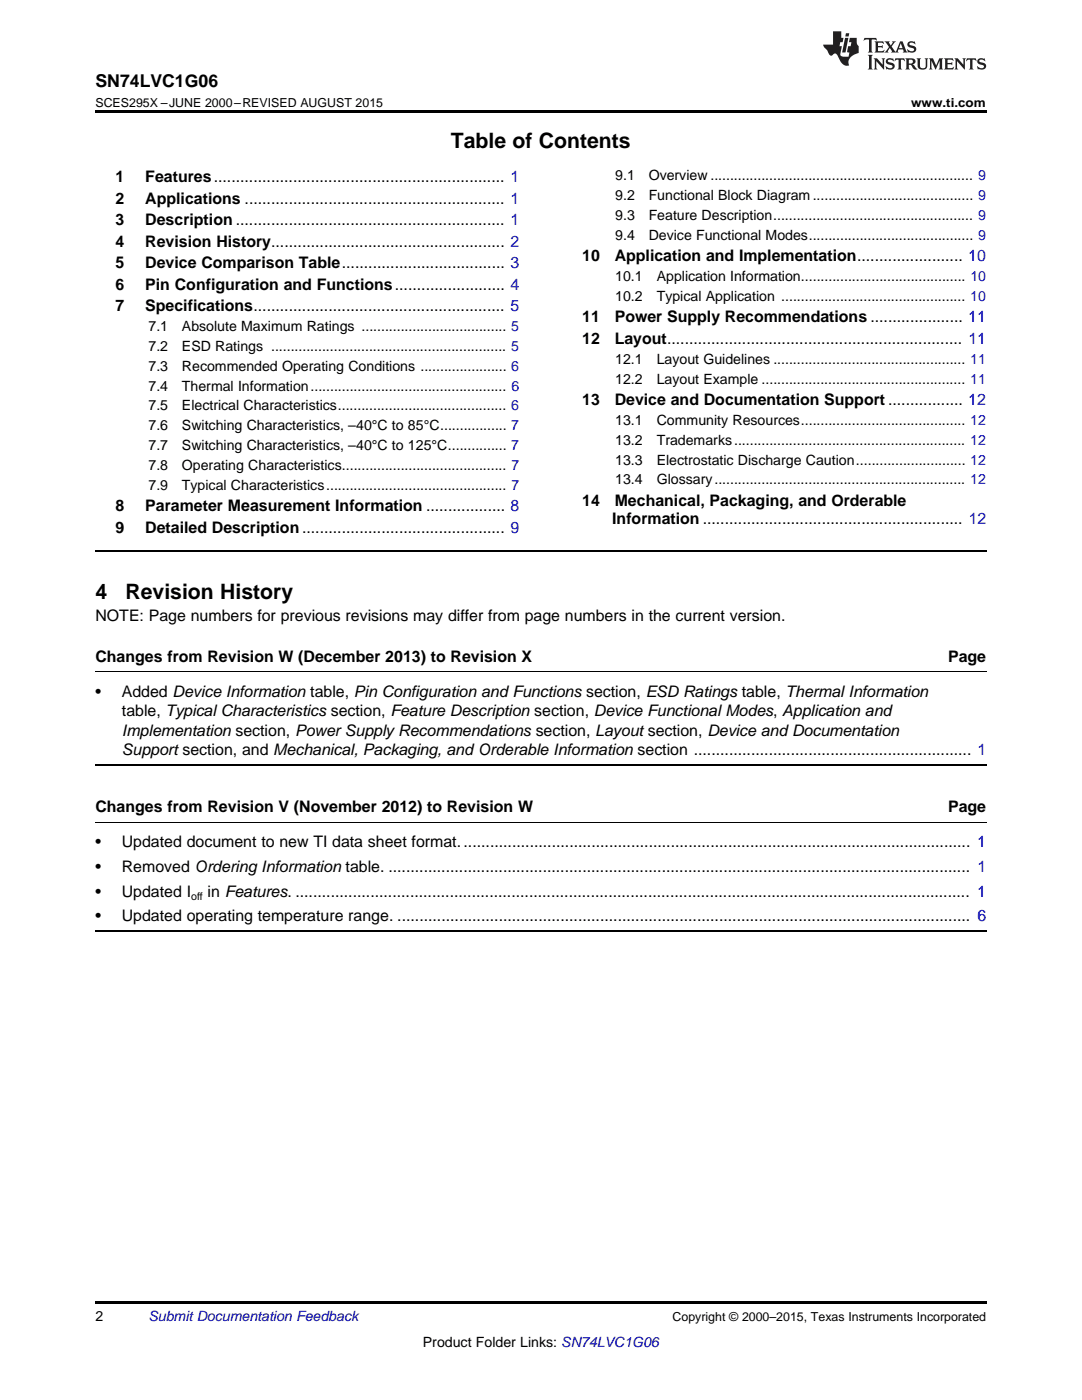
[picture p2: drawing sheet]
<svg xmlns="http://www.w3.org/2000/svg" width="216mm" height="279mm" viewBox="0 0 216 279" stroke-linecap="round" stroke-linejoin="round" font-family="sans-serif">
<defs><g id="words">
<g font-size="4.2">
<text x="90" y="29.6">Table of Contents</text>
<text x="19" y="119.6">4</text>
<text x="25" y="119.6">Revision History</text>
</g>
<text font-size="3.5" x="19" y="17.3">SN74LVC1G06</text>
<g font-size="3.2">
<text x="23" y="36.3">1</text>
<text x="23" y="40.6">2</text>
<text x="29" y="36.3">Features.................................................................. 1</text>
<text x="29" y="40.6">Applications ........................................................... 1</text>
<text x="23" y="44.9">3</text>
<text x="29" y="44.9">Description ............................................................. 1</text>
<text x="23" y="49.2">4</text>
<text x="23" y="53.6">5</text>
<text x="29" y="49.2">Revision History..................................................... 2</text>
<text x="29" y="53.6">Device Comparison Table..................................... 3</text>
<text x="116.2" y="52.1">10</text>
<text x="122.7" y="52.1">Application and Implementation........................ 10</text>
<text x="23" y="57.9">6</text>
<text x="29" y="57.9">Pin Configuration and Functions......................... 4</text>
<text x="23" y="62.2">7</text>
<text x="29" y="62.2">Specifications......................................................... 5</text>
<text x="116.2" y="64.3">11</text>
<text x="122.7" y="64.3">Power Supply Recommendations ..................... 11</text>
<text x="116.2" y="68.7">12</text>
<text x="122.7" y="68.7">Layout................................................................... 11</text>
<text x="116.2" y="80.9">13</text>
<text x="122.7" y="80.9">Device and Documentation Support ................. 12</text>
<text x="116.2" y="101">14</text>
<text x="122.7" y="101">Mechanical, Packaging, and Orderable</text>
<text x="23" y="102">8</text>
<text x="23" y="106.3">9</text>
<text x="29" y="102">Parameter Measurement Information .................. 8</text>
<text x="29" y="106.3">Detailed Description.............................................. 9</text>
<text x="122.2" y="104.5">Information ........................................................... 12</text>
<text x="19" y="123.9">NOTE: Page numbers for previous revisions may differ from page numbers in the current version.</text>
<text x="19" y="132">Changes from Revision W (December 2013) to Revision X</text>
<text x="189.2" y="132">Page</text>
<text x="19" y="139.1">•</text>
<text x="24.3" y="139.1">Added Device Information table, Pin Configuration and Functions section, ESD Ratings table, Thermal Information</text>
<text x="24.3" y="143">table, Typical Characteristics section, Feature Description section, Device Functional Modes, Application and</text>
<text x="24.3" y="146.9">Implementation section, Power Supply Recommendations section, Layout section, Device and Documentation</text>
<text x="24.3" y="150.7">Support section, and Mechanical, Packaging, and Orderable Information section ............................................................... 1</text>
<text x="19" y="162">Changes from Revision V (November 2012) to Revision W</text>
<text x="189.2" y="162">Page</text>
<text x="19" y="169.1">•</text>
<text x="24.3" y="169.1">Updated document to new TI data sheet format.................................................................................................................... 1</text>
<text x="19" y="174">•</text>
<text x="19" y="179">•</text>
<text x="24.3" y="174">Removed Ordering Information table. .................................................................................................................................... 1</text>
<text x="24.3" y="179">Updated I</text>
<text x="41.4" y="179">in Features. ......................................................................................................................................................... 1</text>
<text x="19" y="183.9">•</text>
<text x="24.3" y="183.9">Updated operating temperature range. .................................................................................................................................. 6</text>
</g>
<g font-size="2.8">
<text x="122.8" y="36">9.1</text>
<text x="129.4" y="36">Overview ................................................................... 9</text>
<text x="122.8" y="39.9">9.2</text>
<text x="129.4" y="39.9">Functional Block Diagram......................................... 9</text>
<text x="122.8" y="43.9">9.3</text>
<text x="122.8" y="47.8">9.4</text>
<text x="129.4" y="43.9">Feature Description................................................... 9</text>
<text x="129.4" y="47.8">Device Functional Modes.......................................... 9</text>
<text x="122.8" y="56.1">10.1</text>
<text x="131" y="56.1">Application Information.......................................... 10</text>
<text x="122.8" y="60">10.2</text>
<text x="131" y="60">Typical Application ............................................... 10</text>
<text x="29.6" y="66.1">7.1</text>
<text x="29.6" y="70.1">7.2</text>
<text x="36.3" y="66.1">Absolute Maximum Ratings ..................................... 5</text>
<text x="36.3" y="70.1">ESD Ratings ............................................................ 5</text>
<text x="29.6" y="74">7.3</text>
<text x="29.6" y="78">7.4</text>
<text x="36.3" y="74">Recommended Operating Conditions ...................... 6</text>
<text x="36.3" y="78">Thermal Information.................................................. 6</text>
<text x="122.8" y="72.6">12.1</text>
<text x="122.8" y="76.6">12.2</text>
<text x="131" y="72.6">Layout Guidelines ................................................. 11</text>
<text x="131" y="76.6">Layout Example .................................................... 11</text>
<text x="29.6" y="81.9">7.5</text>
<text x="36.3" y="81.9">Electrical Characteristics........................................... 6</text>
<text x="29.6" y="85.9">7.6</text>
<text x="29.6" y="89.8">7.7</text>
<text x="36.3" y="85.9">Switching Characteristics, –40°C to 85°C................. 7</text>
<text x="36.3" y="89.8">Switching Characteristics, –40°C to 125°C............... 7</text>
<text x="122.8" y="84.8">13.1</text>
<text x="122.8" y="88.8">13.2</text>
<text x="131" y="84.8">Community Resources.......................................... 12</text>
<text x="131" y="88.8">Trademarks........................................................... 12</text>
<text x="29.6" y="93.8">7.8</text>
<text x="36.3" y="93.8">Operating Characteristics.......................................... 7</text>
<text x="122.8" y="92.7">13.3</text>
<text x="131" y="92.7">Electrostatic Discharge Caution............................ 12</text>
<text x="29.6" y="97.7">7.9</text>
<text x="36.3" y="97.7">Typical Characteristics.............................................. 7</text>
<text x="122.8" y="96.7">13.4</text>
<text x="131" y="96.7">Glossary................................................................ 12</text>
<text x="19" y="263.6">2</text>
<text x="84.4" y="268.9">Product Folder Links: SN74LVC1G06</text>
</g>
<text font-size="2.8" fill="#0000c8" x="29.6" y="263.6">Submit Documentation Feedback</text>
<g font-size="2.5">
<text x="19" y="21.4">SCES295X –JUNE 2000–REVISED AUGUST 2015</text>
<text x="181.8" y="21.4">www.ti.com</text>
<text x="134.2" y="263.6">Copyright © 2000–2015, Texas Instruments Incorporated</text>
</g>
<text font-size="2.1" x="38.1" y="179.6">off</text>
</g></defs>
<path d="M19 22h177.8v.5h-177.8zM19 259.7h177.8v.5h-177.8z" fill="#000"/>
<path d="M19 110h177.8M19 152.7h177.8M19 185.8h177.8" fill="none" stroke="#000" stroke-width=".35"/>
<path d="M19 134.1h177.8M19 164.1h177.8" fill="none" stroke="#000" stroke-width=".2"/>
<g fill="#231f20">
<path d="M172.5 7.6l-.1 .5 .4-.2h.6v.1v2.1l-.2 .4h.9l-.2-.4v-2.1l.1-.1h.5l.5 .2-.2-.5zM174.5 8.3l.2 .3v1.5l-.2 .4h1.8l.2-.6a1.04 1.04 0 0 1-1.3 .2v-.7h.6l.3 .2v-.6l-.3 .2h-.6v-.6l.8-.1 .4 .3-.2-.5zM176.5 8.3l.9 1.1-.9 1.1h.8l-.2-.2 .4-.7 .5 .7-.2 .2h1.5l-.2-.2 .2-.4h.9l.1 .4-.2 .2h1l-.3-.3-.7-1.9h-.5l-.9 2-.8-1 .9-1h-.8l.1 .3-.4 .5-.3-.6 .1-.2zM179.7 8.6l.4 1h-.7zM181.3 8.4a.63 .63 0 0 0-.2 .7 .63 .63 0 0 0 .6 .4l.6 .2 .1 .2a.75 .75 0 0 1-.7 .4 .75 .75 0 0 1-.6-.5l.1 .7 .1-.1a1.11 1.11 0 0 0 1.5-.6 1.13 1.13 0 0 0-1.2-.8l-.1-.4a1.04 1.04 0 0 1 1.2 .2l-.2-.5-.2 .1-.4-.2zM173.2 10.9l.2 .4v2.2l-.2 .4h1l-.3-.4v-2.2l.3-.4zM174.3 11.6l.3 .4v1.5l-.3 .4h.8l-.2-.4v-1.3l1.5 1.7v-1.9l.2-.4h-.7l.2 .4v.9l-1.1-1.3zM177 11.8a.62 .62 0 0 0-.2 .7 .62 .62 0 0 0 .6 .4l.6 .1 .1 .3a.76 .76 0 0 1-.7 .3 .76 .76 0 0 1-.7-.4l.2 .7 .1-.1a1.11 1.11 0 0 0 1.5-.6 1.13 1.13 0 0 0-1.2-.8l-.1-.4a1.04 1.04 0 0 1 1.2 .2l-.2-.6-.2 .1-.5-.1zM178.7 11.6l-.2 .6a.61 .61 0 0 1 .8-.3v1.6l-.2 .4h.9l-.2-.4v-1.6a.63 .63 0 0 1 .7 .3l-.1-.6zM180.6 11.6l.3 .4v1.5l-.3 .4h1l-.2-.2-.1-.8 .6 .2a.76 .76 0 0 0 1.2 .7l-1-1a.58 .58 0 0 0 .6-.5 .58 .58 0 0 0-.5-.6zM181.4 11.9h.1a.45 .45 0 0 1 .5 .1 .45 .45 0 0 1 .1 .5l-.8 .2zM182.9 11.6l.2 .2a2.17 2.17 0 0 0 .3 1.9 .99 .99 0 0 0 1.6-.6v-1.1l.2-.4h-.7l.2 .2a1.92 1.92 0 0 1-.2 1.8 .6 .6 0 0 1-.9-.5v-1.1l.2-.4zM185.4 11.6l.2 .4v1.5l-.2 .4h.7l-.2-.4v-1.4l.8 1.8 .8-1.8v1.4l-.2 .4h.9l-.2-.4v-1.5l.2-.4h-.8l-.6 1.5-.6-1.5zM188.4 11.6l.2 .4v1.5l-.2 .4h1.8l.1-.6a1.04 1.04 0 0 1-1.2 .1v-.6h.5l.4 .2v-.6l-.4 .2h-.5v-.7h.8l.3 .3-.1-.6zM190.5 11.6l.2 .4v1.5l-.2 .4h.7l-.2-.4v-1.3l1.5 1.7v-1.9l.2-.4h-.7l.2 .4v.9l-1.1-1.3zM192.9 11.6l-.1 .6a.61 .61 0 0 1 .7-.3l.1 1.6-.3 .4h1l-.3-.4 .1-1.6a.63 .63 0 0 1 .7 .3l-.1-.6zM195.2 11.8a.62 .62 0 0 0-.2 .7 .62 .62 0 0 0 .6 .4l.6 .1 .1 .3a.76 .76 0 0 1-.7 .3 .76 .76 0 0 1-.6-.4l.1 .7 .1-.1a1.11 1.11 0 0 0 1.6-.6 1.13 1.13 0 0 0-1.3-.8l-.1-.4a1.04 1.04 0 0 1 1.2 .2l-.1-.6-.2 .1-.5-.1z"/>
<path d="M166.2 6.3v2.6h-1.9v.4l.8 .9a.91 .91 0 0 0 1 .8 .56 .56 0 0 1 .5-.3 .56 .56 0 0 1 .5 .3l.4 .8a1.53 1.53 0 0 0 1.9 1.2 1.54 1.54 0 0 1 1-2.1l.9-.3v-1.4a1.52 1.52 0 0 1-.4-1.6h-1.3l-.2 .8h.5l-.2 .8h-.5l-.1 1v.2l.4 .1-.2 .8a1.93 1.93 0 0 1-1.6-.3l.3-1.8h-.5l.2-.8h.4l.2-.8h-.4v-1.3zM168.6 7.6l-.6 2.9h.7l.6-2.9zM168.8 6.6l-.1 .7h.6l.2-.7z"/>
</g>
<use href="#words"/>
</svg>
